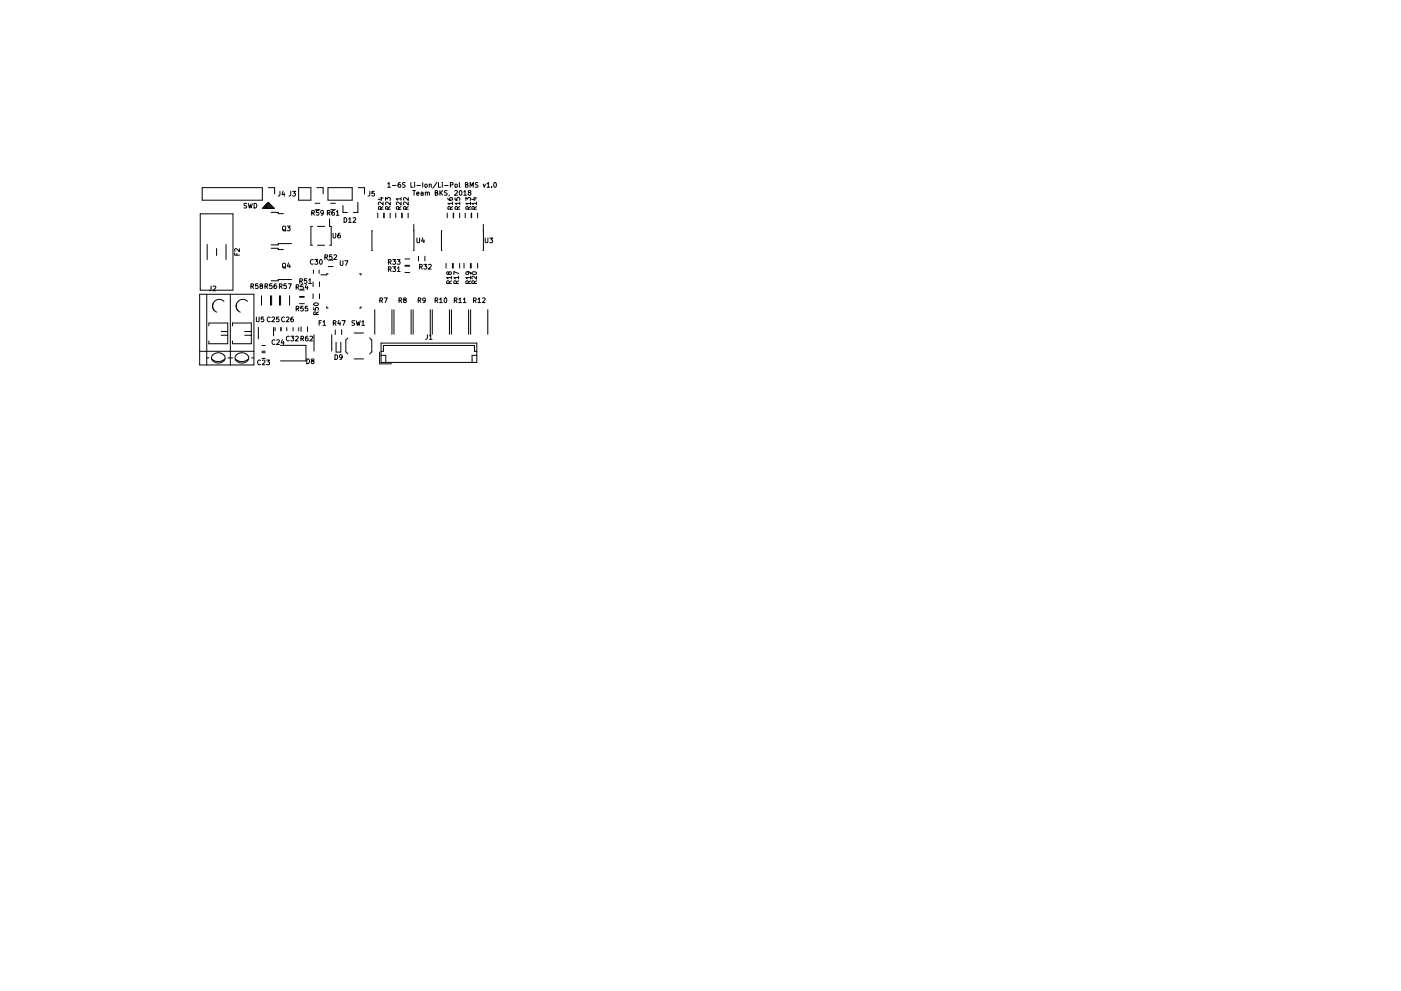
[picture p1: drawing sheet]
<svg xmlns="http://www.w3.org/2000/svg" width="297mm" height="210mm" viewBox="0 0 297 210" stroke-linecap="round" stroke-linejoin="round" font-family="sans-serif">
<g fill="none" stroke="#000" stroke-width=".21">
<path d="M42.9 39.8h12.7v2.7h-12.7zM56.9 39.8h1.3v1.3M63.3 39.8h2.6v2.7h-2.6zM67.2 39.8h1.3v1.3M69.5 39.8h5.2v2.7h-5.2zM75.9 39.8h1.4v1.3M82.2 39l.3-.3v1M82.2 39.7h.6M83.2 39.3h.8M84.9 38.7l-.5 .3v.5l.2 .2 .3-.1v-.4l-.3-.1-.2 .2M85.9 38.8h-.5a.42 .42 0 0 0 .5 .5l-.1 .4h-.5M87.1 38.7v1h.5"/>
<path d="M87.9 38.7v.1M87.9 39.1v.6M88.4 39.3h.8M89.6 38.7v1M90.2 39.1h.2l.2 .2v.2l-.2 .2-.3-.2zM91 39.2l.4-.1v.6M91 39.1v.6M92.6 38.7l-.8 1.3M93 38.7v1h.4M93.8 38.7v.1M93.8 39.1v.6M94.2 39.3h.8"/>
<path d="M95.5 39.3l.5-.1v-.4l-.5-.1v1M96.5 39.1h.3l.2 .2v.2l-.2 .2-.4-.2zM97.4 38.7v.9l.1 .1M98.7 39.2h.4l.1-.4-.5-.1v1h.4l.1-.3-.2-.2M99.7 39.7v-1l.3 .7 .3-.7v1M101.3 38.8h-.5a.42 .42 0 0 0 .5 .5l-.1 .4h-.4M102.4 39.1l.3 .6 .2-.6M103.2 39l.3-.3v1M103.2 39.7h.6M104.2 39.6v.1M104.8 38.8l.1-.1a.49 .49 0 0 1 .4 .5 .49 .49 0 0 1-.5 .5l-.1-.4zM42.5 45.4h6.9v16.2h-6.9z"/>
<path d="M43.9 51.9v3.2M45.9 52.7v1.5M47.9 51.9v3.2M49.7 53.7v.4h1M50.2 53.8v.3M50.7 52.8v.6l-.7-.6-.3 .1 .1 .4M52.3 43.2h-.5a.42 .42 0 0 0 .5 .6l-.1 .3h-.5M52.6 43.1l.3 1 .2-.7 .2 .7 .2-1M53.9 43.1a.51 .51 0 0 1 .5 .5 .51 .51 0 0 1-.5 .5zM55.6 44.2l1.3-1.3 1.3 1.3zM55.9 43.9l.2 .3M56.4 44.2l-.3-.3v-.2l.5 .5"/>
<path d="M56.4 43.4l.7 .8M56.9 43.2h-.3l1.1 1M56.9 44.2l-.5-.5 .2-.3 .8 .8M56.9 43.2l1 1M56.9 42.9v.3M57.5 45.1h1.5v.2h1.1M57.5 52.7h1.5v.2h1.1M59.4 40.6l-.1 .9-.3 .1M59.9 56l.2-.2 .4 .2 .1 .5-.2 .3-.5-.1zM60 40.5l-.2 .8h.6M60 48l.5 .1 .1 .5-.3 .4-.4-.2v-.5zM60.1 48.7l.5 .4"/>
<path d="M60.1 56.6l.5 .3M60.3 40.9v.7M60.9 48h.6l-.3 .3 .3 .1v.5h-.6M61.2 55.8l-.3 .7h.7M61.4 56.2v.6M61.6 40.6v.9l-.3 .1M61.8 51.7h-2.8v.3h-1.5M61.8 59.3h-2.8v.3h-1.5M62 40.6h.6l-.3 .4 .3 .1v.4h-.6M63.6 59.7l.4-.1 .1-.4-.5-.1v1M63.8 59.7l.3 .4M65 59.1h-.4l-.1 .5h.5v.4h-.5"/>
<path d="M65.5 59.4l.2-.3v1M66.1 45.2l.5-.1v-.3l-.5-.1v1M66.3 48h-.4v4h.4M66.3 45.2l.4 .5M66.4 59.8v1M66.4 55.2a.44 .44 0 0 0-.6 .4 .44 .44 0 0 0 .6 .4M66.5 57.3v.7M66.7 55.1h.7l-.4 .4h.3v.5h-.6M66.8 44.5h1M66.8 43.1h1M67.3 52h1.5M67.3 48h1.5"/>
<path d="M67.6 44.7h-.5l-.1 .4h.5l.1 .5h-.6M67.7 57.3v.7M67.7 59.8v1M67.8 55.2l.2-.1a.49 .49 0 0 1 .3 .5 .49 .49 0 0 1-.4 .4l-.2-.3zM68.6 45.1l-.2 .2-.3-.1-.1-.4 .4-.1 .2 .1-.1 .6-.4 .3M68.9 54.6l.5-.1v-.3l-.5-.1v1M69.1 54.6l.4 .5M69.4 45.2l.5-.1v-.3l-.5-.1v1M69.6 58.1h-.3v.2h-1.3M69.6 55.2h1M69.6 56.6h1M69.6 45.2l.4 .5"/>
<path d="M69.9 46.4v1.6h.3v4h-.3M70.1 44.5h1M70.1 43.1h1M70.4 54.1h-.5l-.1 .4h.5l.1 .5h-.6M70.6 49.5v.8l.2 .2 .4-.2v-.8M70.8 54.2l.4-.1 .2 .2-.7 .8h.7M70.8 44.7l-.4 .2v.6l.1 .2 .4-.1-.1-.5-.3-.1-.1 .2M71.3 44.9l.3-.2v1M71.3 45.7h.6M72.1 49.5l-.4 .2-.1 .6 .2 .2 .3-.1v-.5h-.3l-.2 .2M72.1 55.3v.8l.2 .2 .4-.2v-.8M72.7 43.6v1.5h.9"/>
<path d="M73 46.2a.51 .51 0 0 1 .5 .5 .51 .51 0 0 1-.5 .5zM73.1 55.3h.7l-.5 1M73.9 46.5l.3-.3v1M73.9 47.2h.6M74.9 46.3l.3-.1 .2 .3-.6 .7h.6M75.9 42.9v2.2h-1M76.2 58.1h.3v.3M78.4 40.6v.9l-.4 .1M79 49h-.1v4.1h.1M79.4 40.6h-.5l-.1 .5 .5-.1 .1 .5h-.6M80.1 45.2v1M80.6 42h.6"/>
<path d="M80.7 44.4v-.5h-.4l-.1 .5h1M80.9 41.9v.6l-.7-.3M81.2 42.9v.6l-.7-.6-.3 .2 .1 .3M81.2 43.8l-.5 .4M81.4 45.2v1M81.5 45.2v1M81.7 42.5v-.6l.4 .3 .1-.2h.5v.5M82.3 44.4l-.1-.5h-.4l-.1 .5h1M82.4 57.1h.4l.1-.4-.5-.1v1M82.4 55.6l.4-.1 .1-.3-.5-.1v1M82.6 57.1l.3 .5M82.6 55.6l.3 .5"/>
<path d="M82.7 45.2v1M82.7 42.9v.6l-.7-.6-.3 .2 .1 .3M82.7 43.8l-.4 .4M83.3 56.6h.6l-.4 .4 .3 .1v.4h-.5M83.3 55.1h.6l-.4 .4h.3v.5h-.5M83.9 45.2v1M84.2 55.1h.6l-.3 .4h.3v.5h-.6M84.3 56.9l.2-.3v1M84.3 57.6h.5M84.6 44.4l-.1-.5h-.4l-.1 .5h1M85 42.9v.6l-.7-.6-.3 .2 .1 .3M85 42.2h-1l.3 .3"/>
<path d="M85 43.8l-.4 .4M85 41.9v.6M85.2 45.2v1M85.3 45.2v1M85.9 57.8h1M85.9 56.5h1M85.9 54.9h1M85.9 56.3h1M86.1 44.4l-.1-.5h-.3l-.1 .5h1M86.5 45.2v1M86.6 42.9v.6l-.8-.6-.2 .2 .1 .3M86.6 41.9v.6l-.8-.6-.2 .2 .1 .4"/>
<path d="M86.6 43.8l-.5 .4M87.5 40.4h.6M87.7 47.6l.1 5.5h-.2M87.8 40.4v1M88.4 41.1l.4-.1v-.2h-.3l-.1 .1v.5h.4M88.4 50.5v.8l.2 .2 .4-.2v-.8M88.7 54.4v1M89 56.6h.4l.1-.4-.5-.1v1M89.2 56.6l.3 .5M89.3 40.8h.4v.6M89.6 50.5l-.2 .7h.6M89.7 41l-.5 .2 .2 .2h.3"/>
<path d="M89.9 56.1h.6l-.4 .4 .3 .1v.4h-.5M89.9 50.8v.7M90.1 54.4v1M90.2 40.9l.4-.1v.6M90.2 40.8v.6M90.6 40.9l.4-.1v.6M90.9 56.2l.3-.1 .2 .3-.6 .7h.6M92.3 40.9h.4v-.4l-.4-.1v1h.4l.1-.3-.2-.2M93.3 40.4v1M93.4 40.9l.4 .5M93.7 49h-.1v4.1h.1M93.8 40.4l-.5 .6"/>
<path d="M94.6 55.9v1M94.8 40.5h-.5a.42 .42 0 0 0 .4 .5v.4h-.5M94.8 45.2v1M95 42l.2 .4 .6 .1 .2-.2-.1-.3h-.5l-.1 .3 .2 .2M95.1 57.9l.2-.2 .4 .2v.2l-.4 .1-.3-.5-.3 .1 .1 .4 .3-.2M95.3 41.4l-.1 .2M95.5 44.4l-.1-.5h-.3l-.1 .5h1M95.7 58.9h-1l.3 .3M95.7 58.6v.6M95.7 59.6l-.5 .3M95.9 55.9v1M96 43.2h-1l.2 .2"/>
<path d="M96 42.9v.5M96 43.8l-.5 .4M96.1 45.2v1M96.1 55.9v1M96.2 45.2v1M96.4 40.5l.4-.1 .2 .3-.6 .7h.6M96.5 42v.4l.5 .1-.1-.5h.5v.5M97 44.4v-.5h-.4l-.1 .5h1M97.2 58.9h-1l.3 .3M97.2 58l-1-.4v.7M97.2 59.6l-.4 .3M97.2 58.6v.6"/>
<path d="M97.5 45.2v1M97.5 55.9v1M97.5 43.2h-1l.3 .2M97.5 42.9v.5M97.5 43.8l-.5 .4M97.5 40.5l.1-.1a.49 .49 0 0 1 .4 .5 .49 .49 0 0 1-.5 .5l-.1-.4zM98.3 40.7l.3-.3v1M98.3 41.4h.6M98.4 55.9v1M98.6 45.2v1M98.8 42.5v-.6l.3 .3 .1-.2h.5v.5M99.2 57.7l.2 .2-.1 .2-.4 .1-.1-.3 .2-.2h.5l.3 .4"/>
<path d="M99.3 44.4l-.1-.5h-.3l-.1 .5h1M99.5 40.9l-.2-.4h.4l.1 .3-.5 .2 .2 .4 .3-.2-.1-.3M99.7 55.9v1M99.8 43.2h-1l.3 .2M99.8 58.9h-1l.3 .3M99.8 42.9v.5M99.8 58.6v.6M99.8 43.8l-.5 .4M99.8 59.6l-.5 .3M99.9 45.2v1M99.9 55.9v1M100 45.2v1"/>
<path d="M100.1 57.8a.49 .49 0 0 1 .5-.2 .49 .49 0 0 1 .4 .5 .49 .49 0 0 1-.6 .2 .49 .49 0 0 1-.3-.5zM100.4 42h.6M100.6 44.4l-.1-.5h-.4l-.1 .5h1M100.7 41.9v.6l-.7-.3M101 43.2h-1l.3 .2M101 58.6v.6l-.7-.6-.3 .2 .1 .4M101 43.8l-.4 .4M101 42.9v.5M101 59.6l-.4 .3M101.3 45.2v1M101.3 55.9v1M102.5 47.6v5.5h-.1"/>
<path d="M102.9 50.5v.8l.2 .2 .3-.2v-.8M103.8 50.5h.6l-.3 .4 .3 .1v.4h-.6M42.3 74.5h11.5M42.3 62.4h11.5v15h-11.5zM43.8 75.9h.5M43.8 62.4v15M44.3 69.1v-.6h4v4.4h-4v-.6M44.8 60.7l-.1 .8-.3 .2M45.1 75.3a1.44 1.44 0 0 1 1.6-.5 1.44 1.44 0 0 1 1 1.4 1.51 1.51 0 0 1-1.6 .8 1.51 1.51 0 0 1-1.3-1.2zM45.2 60.8l.4-.1 .2 .3-.7 .7h.7M45.2 64.4a1.41 1.41 0 0 0 .7 1.8M46.9 70.3h1.4"/>
<path d="M46.9 71.1h1.4M47.5 63.9a1.41 1.41 0 0 0-2 0 1.41 1.41 0 0 0 0 2M47.7 76.1a1.98 1.98 0 0 1-2.8 0M48.3 75.9h1M48.8 62.4v15M49.3 69.1v-.6h4v4.4h-4v-.6M50.1 75.3a1.44 1.44 0 0 1 1.6-.5 1.44 1.44 0 0 1 1 1.4 1.51 1.51 0 0 1-1.6 .8 1.51 1.51 0 0 1-1.3-1.2zM50.2 64.4a1.41 1.41 0 0 0 .7 1.8M51.9 70.3h1.4M51.9 71.1h1.4M52.5 63.9a1.41 1.41 0 0 0-2 0 1.41 1.41 0 0 0 0 2M52.7 76.1a1.98 1.98 0 0 1-2.8 0"/>
<path d="M53.2 60.7h.5v-.4l-.5-.1v1M53.3 75.9h.5M53.4 60.7l.4 .5M54.4 67.3v.8l.1 .2 .4-.2v-.8M54.7 60.2h-.5v.5l.4-.1 .1 .5h-.5M54.8 69.5v2.4M55.2 76.5a.44 .44 0 0 0-.6 .4 .44 .44 0 0 0 .6 .4M55.3 60.6l-.1-.3h.4v.2l-.5 .3 .2 .4 .4-.2-.2-.4M55.4 62.7v2M55.5 74.8h.7M55.5 76h.7M55.5 74.5h.7"/>
<path d="M55.5 73.3h.7M55.6 76.5l.4-.1 .2 .3-.6 .7h.6M55.9 67.3h-.5v.4h.4l.1 .5h-.5M56.2 60.7h.5v-.4l-.5-.1v1M56.4 60.7l.4 .5M56.5 76.4h.6l-.3 .4 .3 .1v.4h-.6M57.3 67.4a.44 .44 0 0 0-.7 .4 .44 .44 0 0 0 .7 .4M57.3 62.7v2M57.6 62.7v2M57.7 67.4l.3-.1 .2 .3-.6 .7h.6M57.7 60.2h-.5l-.1 .5 .5-.1 .1 .5h-.6M58 69.5v1.8"/>
<path d="M58.3 72.2a.44 .44 0 0 0-.6 .4 .44 .44 0 0 0 .6 .4M58.3 69.5v.7M58.6 60.2l-.5 .3v.5l.2 .2 .3-.1v-.5h-.3l-.2 .2M58.7 72.2l.3-.1 .2 .3-.6 .7h.6M59.1 67.3h-.4l-.1 .4h.5v.5h-.5M59.2 60.7h.5l.1-.4-.6-.1v1M59.3 62.7v2M59.5 73.3h5.4v3.3h-5.4M59.5 60.7l.3 .5M59.5 62.7v2M59.5 69.5v.7M59.6 69.5v.7"/>
<path d="M59.9 72l-.3 .8h.6M60.1 72.4v.7M60.3 67.4a.44 .44 0 0 0-.6 .4 .44 .44 0 0 0 .6 .4M60.7 67.4l.4-.1 .2 .3-.6 .7h.6M60.7 60.2h-.5v.5l.5-.1v.5h-.5M60.8 69.5v.7M61.1 60.2h.7l-.5 1M61.3 71.4a.44 .44 0 0 0-.6 .4 .44 .44 0 0 0 .6 .4M61.4 62.7v2M61.7 71.3h.6l-.3 .4 .2 .1v.4h-.5M62.1 67.3l-.4 .2v.6l.1 .2 .4-.1-.1-.5-.3-.1-.1 .2M62.1 69.5v.7"/>
<path d="M62.7 71.4l.3-.1 .2 .3-.6 .7h.6M62.8 60.9h.5v-.4l-.5-.1v1M62.8 65.5h.5v-.4l-.5-.1v1M63 60.9l.4 .5M63 65.5l.4 .5M63.3 69.5v.7M63.5 61.5h1M63.5 62.9h1M63.5 63.1h1M63.5 64.4h1M63.8 71.9l.5-.1v-.4l-.5-.1v1M63.8 69.3v1"/>
<path d="M64 71.9l.4 .4M64.3 60.4h-.5l-.1 .5 .5-.1 .1 .5h-.6M64.3 65h-.5l-.1 .5 .5-.1 .1 .5h-.6M64.9 60.4l-.2 .7h.6M65 76.2a.51 .51 0 0 1 .6 .5 .51 .51 0 0 1-.6 .5zM65.2 60.7v.7M65.2 69.3v1M65.2 65h-.5v.5l.5-.1v.5h-.5M65.2 71.3l-.4 .3v.5l.2 .2 .3-.1-.1-.4-.2-.1-.2 .2M65.5 60.1h.5M65.7 71.4l.4-.1 .2 .3-.6 .7h.6M66.2 76.6l-.2-.4h.5v.3l-.5 .3 .2 .4 .4-.2-.2-.4"/>
<path d="M66.4 62.4v1M66.5 65.3v.4l.5 .1-.1-.5h.5v.5M66.6 64.4a.49 .49 0 0 1 .5-.2 .49 .49 0 0 1 .4 .5 .49 .49 0 0 1-.6 .2 .49 .49 0 0 1-.3-.5zM66.6 71v3.5M67 66.7v-.4l-.4-.1-.1 .5h1M67.5 66.2l-.5 .3M67.7 68.5h.3M67.7 62.4v1M68.1 68h-.4v1M68.5 68.3l.3-.3v1M68.5 69h.5M69.3 65v.3h.3"/>
<path d="M70.3 71v3.5M70.7 68.6l.4-.1 .1-.4-.5-.1v1M70.9 68.6l.3 .4M71 75.3a.51 .51 0 0 1 .6 .5 .51 .51 0 0 1-.6 .5zM71.1 70v1M71.3 72.6v2.1h1v-2.1M71.9 68l-.3 .7h.6M72.1 68.4v.6M72.4 70v1M72.5 68h.7l-.4 1M72.5 75.7l-.1 .2-.3-.1-.1-.4 .4-.1 .1 .2v.5l-.4 .3M73.8 71.7l-.5 .5v2.5l.5 .4"/>
<path d="M75.1 70.7h2M75.1 76.2h2M75.2 68.1h-.5a.42 .42 0 0 0 .4 .5v.4h-.5M75.5 68l.3 1 .1-.7 .2 .7 .3-1M76.5 65v.3h-.3M76.7 68.3l.3-.3v1M76.7 69h.6M78.4 71.7l.4 .5v2.5l-.4 .4M79.5 65.7v5.2M80.5 74.7v2.5h2.5M80.5 63.7h.5l.1-.4-.6-.1v1M80.8 63.7l.3 .5"/>
<path d="M80.8 74.5h.5v-1.2h19.3v1.2h.5M80.8 72.8h20.3v4.1h-20.3zM80.8 75.4h1v1.5M81.4 63.2h.7l-.4 1M83.1 65.7v5.2M83.5 65.7v5.2M84.6 63.7h.5v-.4l-.5-.1v1M84.8 63.7l.4 .5M85.7 63.6l-.1-.3 .4-.1 .1 .3-.5 .3 .1 .4 .4-.2-.2-.4M87.2 65.7v5.2M87.6 65.7v5.2M88.7 63.7h.4l.1-.4-.5-.1v1"/>
<path d="M88.9 63.7l.3 .5M90.2 63.6l-.2 .2h-.3v-.5l.3-.1 .2 .2-.1 .6-.4 .2M90.6 71v.9l-.4 .1M91 71.3l.3-.3v1M91 72h.6M91.2 65.7v5.2M91.7 65.7v5.2M92.3 63.7h.4l.1-.4-.5-.1v1M92.5 63.7l.3 .5M93.2 63.5l.3-.3v1M93.2 64.2h.6M94.3 63.3l.1-.1a.49 .49 0 0 1 .4 .5 .49 .49 0 0 1-.5 .5l-.1-.4z"/>
<path d="M95.2 60.1v-.4l-.4-.1-.1 .5h1M95.3 65.7v5.2M95.7 65.7v5.2M96.3 63.7h.5v-.4l-.5-.1v1M96.6 63.7l.3 .5M96.8 60.1l-.1-.4-.4-.1-.1 .5h1M97.3 63.5l.3-.3v1M97.3 64.2h.5M98.2 63.5l.3-.3v1M98.2 64.2h.6M99.3 60.1l-.1-.4-.3-.1-.1 .5h1M99.4 65.7v5.2"/>
<path d="M99.8 65.7v5.2M100.4 63.7h.5v-.4l-.5-.1v1M100.6 60.1l-.1-.4-.4-.1-.1 .5h1M100.6 63.7l.4 .5M101.1 75.4h-1v1.5M101.3 63.5l.3-.3v1M101.3 64.2h.6M102.3 63.3l.4-.1 .2 .3-.7 .7h.7M103.4 65.7v5.2"/>
</g>
</svg>
